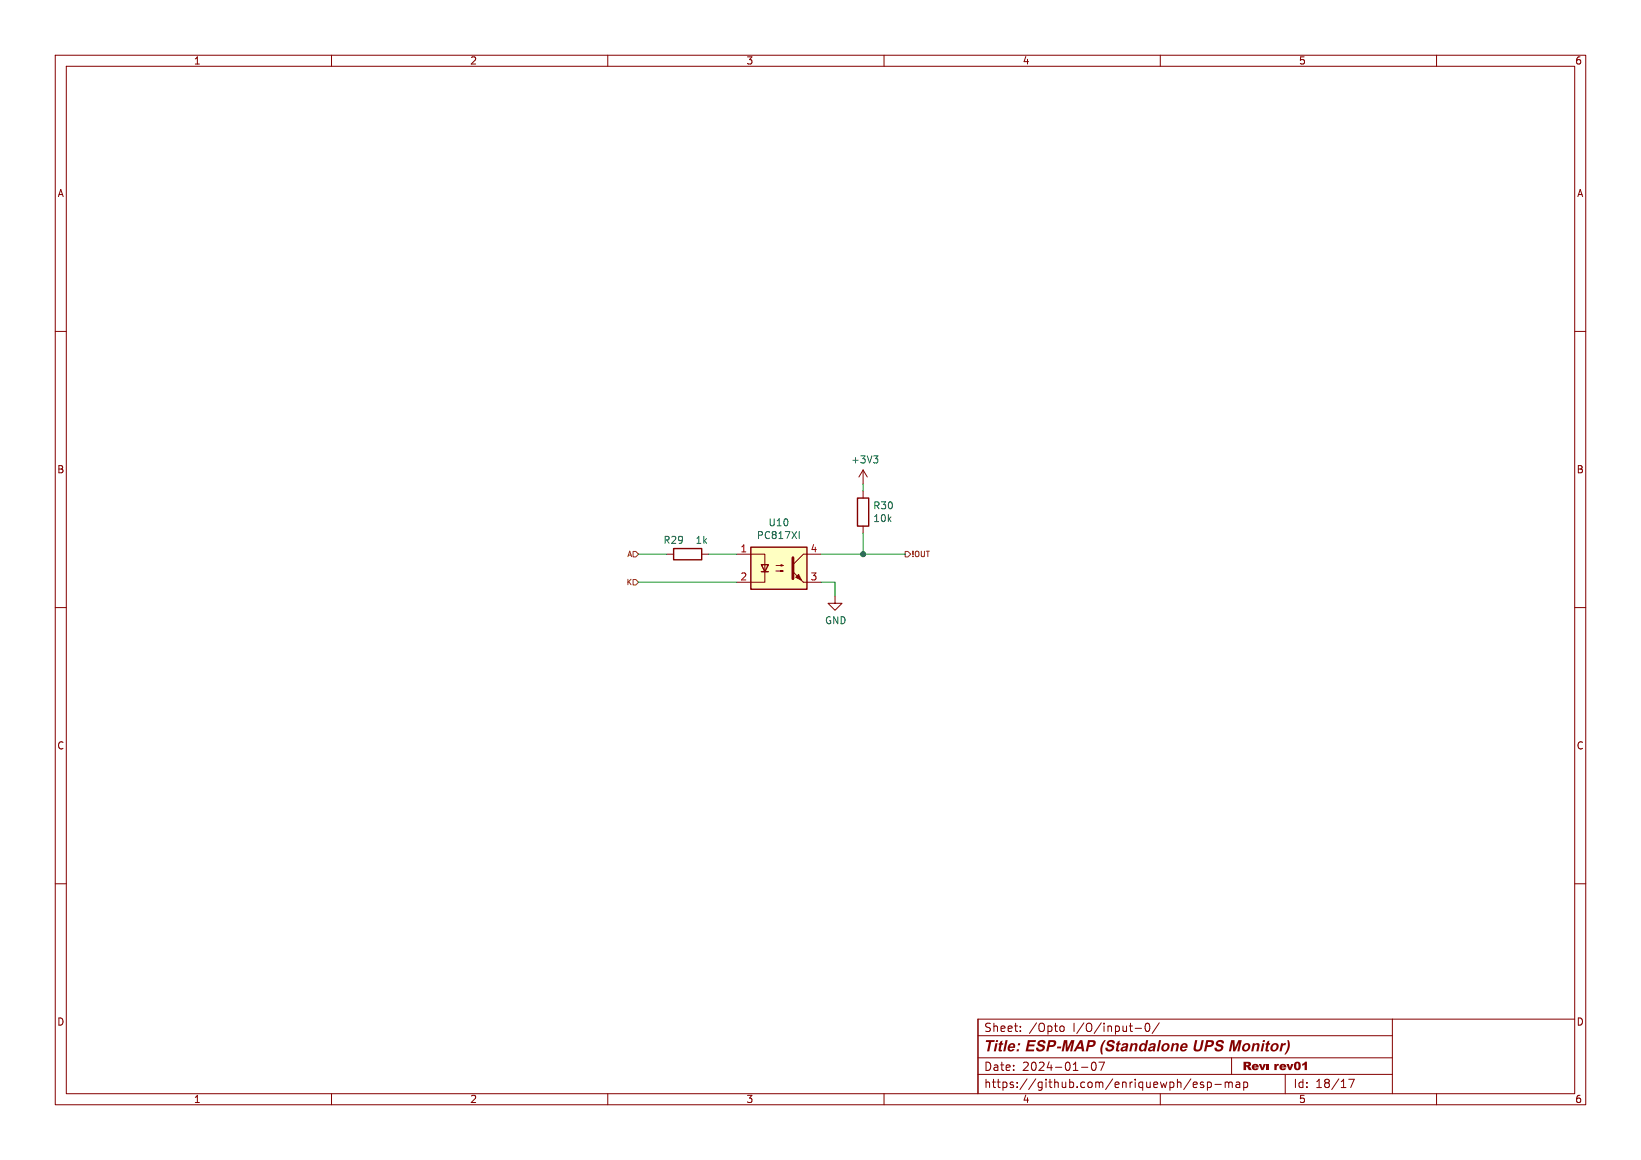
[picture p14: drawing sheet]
<svg xmlns="http://www.w3.org/2000/svg" width="297mm" height="210mm" viewBox="0 0 297 210" stroke-linecap="round" stroke-linejoin="round" font-family="sans-serif">
<defs><g id="words">
<text font-size="2.8" fill="#840000" x="178" y="191.1">Title: ESP-MAP (Standalone UPS Monitor)</text>
<g font-size="2.1" fill="#840000">
<text x="178" y="187">Sheet:</text>
<text x="186.2" y="187">/Opto</text>
<text x="194.1" y="187">I/O/input-0/</text>
<text x="178" y="194">Date:</text>
<text x="178" y="197.1">https://github.com/enriquewph/esp-map</text>
<text x="184.9" y="194">2024-01-07</text>
<text x="224.9" y="194.6">Rev: rev01</text>
<text x="234" y="197.1">Id:</text>
<text x="238" y="197.1">18/17</text>
</g>
<g font-size="1.8" fill="#840000">
<text x="35" y="11.8">1</text>
<text x="85" y="11.8">2</text>
<text x="135" y="11.8">3</text>
<text x="185" y="11.8">4</text>
<text x="235" y="11.8">5</text>
<text x="285" y="11.8">6</text>
<text x="10.4" y="35.8">A</text>
<text x="285.4" y="35.8">A</text>
<text x="10.3" y="85.8">B</text>
<text x="285.3" y="85.8">B</text>
<text x="10.3" y="135.8">C</text>
<text x="285.3" y="135.8">C</text>
<text x="10.3" y="185.8">D</text>
<text x="285.3" y="185.8">D</text>
<text x="35" y="199.8">1</text>
<text x="85" y="199.8">2</text>
<text x="135" y="199.8">3</text>
<text x="185" y="199.8">4</text>
<text x="235" y="199.8">5</text>
<text x="285" y="199.8">6</text>
</g>
<g font-size="1.8" fill="#006464">
<text x="154" y="84.1">+3V3</text>
<text x="139" y="95.4">U10</text>
<text x="158" y="92.4">R30</text>
<text x="158" y="94.7">10k</text>
<text x="120" y="98.6">R29</text>
<text x="125.8" y="98.6">1k</text>
<text x="136.9" y="97.8">PC817XI</text>
<text x="149.3" y="113.2">GND</text>
</g>
<g font-size="1.8" fill="#a90000">
<text x="134" y="100.1">1</text>
<text x="146.7" y="100.1">4</text>
<text x="134" y="105.2">2</text>
<text x="146.7" y="105.2">3</text>
</g>
<g font-size="1.4" fill="#725600">
<text x="113.5" y="101">A</text>
<text x="164.9" y="101">!OUT</text>
<text x="113.3" y="106.1">K</text>
</g>
</g></defs>
<g fill="none" stroke="#840000" stroke-width=".18">
<path d="M10 10h277v190h-277zM12 12h273v186h-273zM60 10v2M110 10v2M160 10v2M210 10v2M260 10v2M10 60h2M285 60h2M10 110h2M285 110h2M10 160h2"/>
<path d="M285 160h2M60 198v2M110 198v2M160 198v2M177 194.5h75M177 191.5h75M210 198v2M260 198v2"/>
</g>
<g fill="#840000">
<path d="M225.1 192.2l1.2 .1 .1 .5-.3 .3 .4 .6h-.5l-.4-.6-.1 .6h-.4v-1.2h.4v.3h.4l.1-.1-.2-.2h-.7z"/>
<path d="M234.4 192.4l.5-.2 .4 .2 .1 .8-.2 .5h-.5l-.4-.2-.1-.5h.4l.2 .5 .1-.1 .1-.3v-.4l-.2-.2-.1 .1-.1 .4h-.4z"/>
<path d="M235.7 192.6l.5-.4h.3v1.5h-.4v-1l-.4 .3z"/>
</g>
<g fill="none" stroke="#840000" stroke-width=".18">
<path d="M156.2 85.1l-.8 1.3M156.2 85.1v2.5M156.2 88.9v1.3M156.2 95.3v1.2M156.2 85.1l.8 1.3M120.6 100.3h1.3M127 100.3h1.3M133.3 100.3h5.1v5.1h-5.1M140.5 103.4h1.2l-.3 .1v-.2l.3 .1M140.5 102.4h1.2l-.3 .1v-.3l.3 .2M145.4 105.4h3.2M148.6 100.3h-3.2l-1.9 1.9"/>
<path d="M151.1 108v1.2h1.3l-1.3 1.3-1.2-1.3h1.2M177 187.5h75M184.7 186.6v.1M184.7 185.8v.2M191.9 185.9l.4-.2 .3 .3v.5l-.1 .2h-.4l-.2-.1M195.7 193.2h1.2M197.6 192.6l-.1 .6 .2 .5 .2 .1 .3-.1 .1-.2v-.9M199.9 192.3l-.7 1.5M205.5 186.2h1.1M207.5 185.3l.1-.1a.8 .8 0 0 1 .5 .8 .8 .8 0 0 1-.5 .7 1 1 0 0 1-.1-1.4zM209.8 185.2l-1.3 1.9M215.5 195.3l-1.3 2"/>
<path d="M216 196.4l.7-.1-.1-.3-.4-.1-.2 .2v.7h.6M217.8 196l-.3-.1-.3 .2 .1 .2 .5 .2v.3h-.6M218.5 196l.5-.1 .2 .3v.4l-.1 .2h-.6M218.5 195.9v1.5M219.9 196.3h1.1M221.7 196l.5-.1 .2 .2M221.7 195.9v1M222.4 196.1l.2-.2 .4 .1v.9M222.4 196.1v.8M222.9 191.5v3M223.7 196h.6l.1 .9M224.4 196.3h-.5a.29 .29 0 0 0-.2 .3 .29 .29 0 0 0 .2 .3l.5-.1"/>
<path d="M225.1 196l.4-.1 .3 .3v.4l-.1 .2h-.6M225.1 195.9v1.5M232.6 194.5v3.5M244.1 195.4h1l-.6 1.5M252 184.5v13.5M285 184.5h-108v13.5"/>
</g>
<path d="M121.9 99.3h5.1v2h-5.1zM135.9 99.1h10.1v7.6h-10.1zM155.2 90.2h2v5.1h-2zM137.8 102.2h1.3l-.7 1.3zM137.8 103.5h1.3" fill="none" stroke="#840000" stroke-width=".25"/>
<path d="M144.7 96.2v1.3M158.1 82.5h.8l-.4 .5M158.6 83l.3 .3v.3l-.3 .2" fill="none" stroke="#006464" stroke-width=".18"/>
<path d="M135.9 99.1h10.1v7.6h-10.1z" fill="#ffffc2" stroke="#ffffc2" stroke-width=".18"/>
<g fill="#840000" stroke="#840000" stroke-width=".18">
<path d="M143.5 103.5l1.9 1.9z"/>
<path d="M144 104.5l.5-.5 .5 1z"/>
</g>
<path d="M143.5 101v3.8" fill="none" stroke="#840000" stroke-width=".51"/>
<path d="M114.6 99.8h.5l.5 .5-.5 .5h-.5zM163.8 99.8h.5l.5 .5-.5 .5h-.5zM114.6 104.9h.5l.5 .5-.5 .5h-.5z" fill="none" stroke="#725600" stroke-width=".18"/>
<path d="M156.2 87.6v1.3M156.2 96.5v3.8M115.6 100.3h5M115.6 105.4h17.7M128.3 100.3h5M148.6 100.3h15.2M148.6 105.4h2.5v2.6" fill="none" stroke="#009600" stroke-width=".18"/>
<circle cx="156.2" cy="100.3" r=".46" fill="#009600" stroke="#009600" stroke-width=".18"/>
<use href="#words"/>
</svg>
